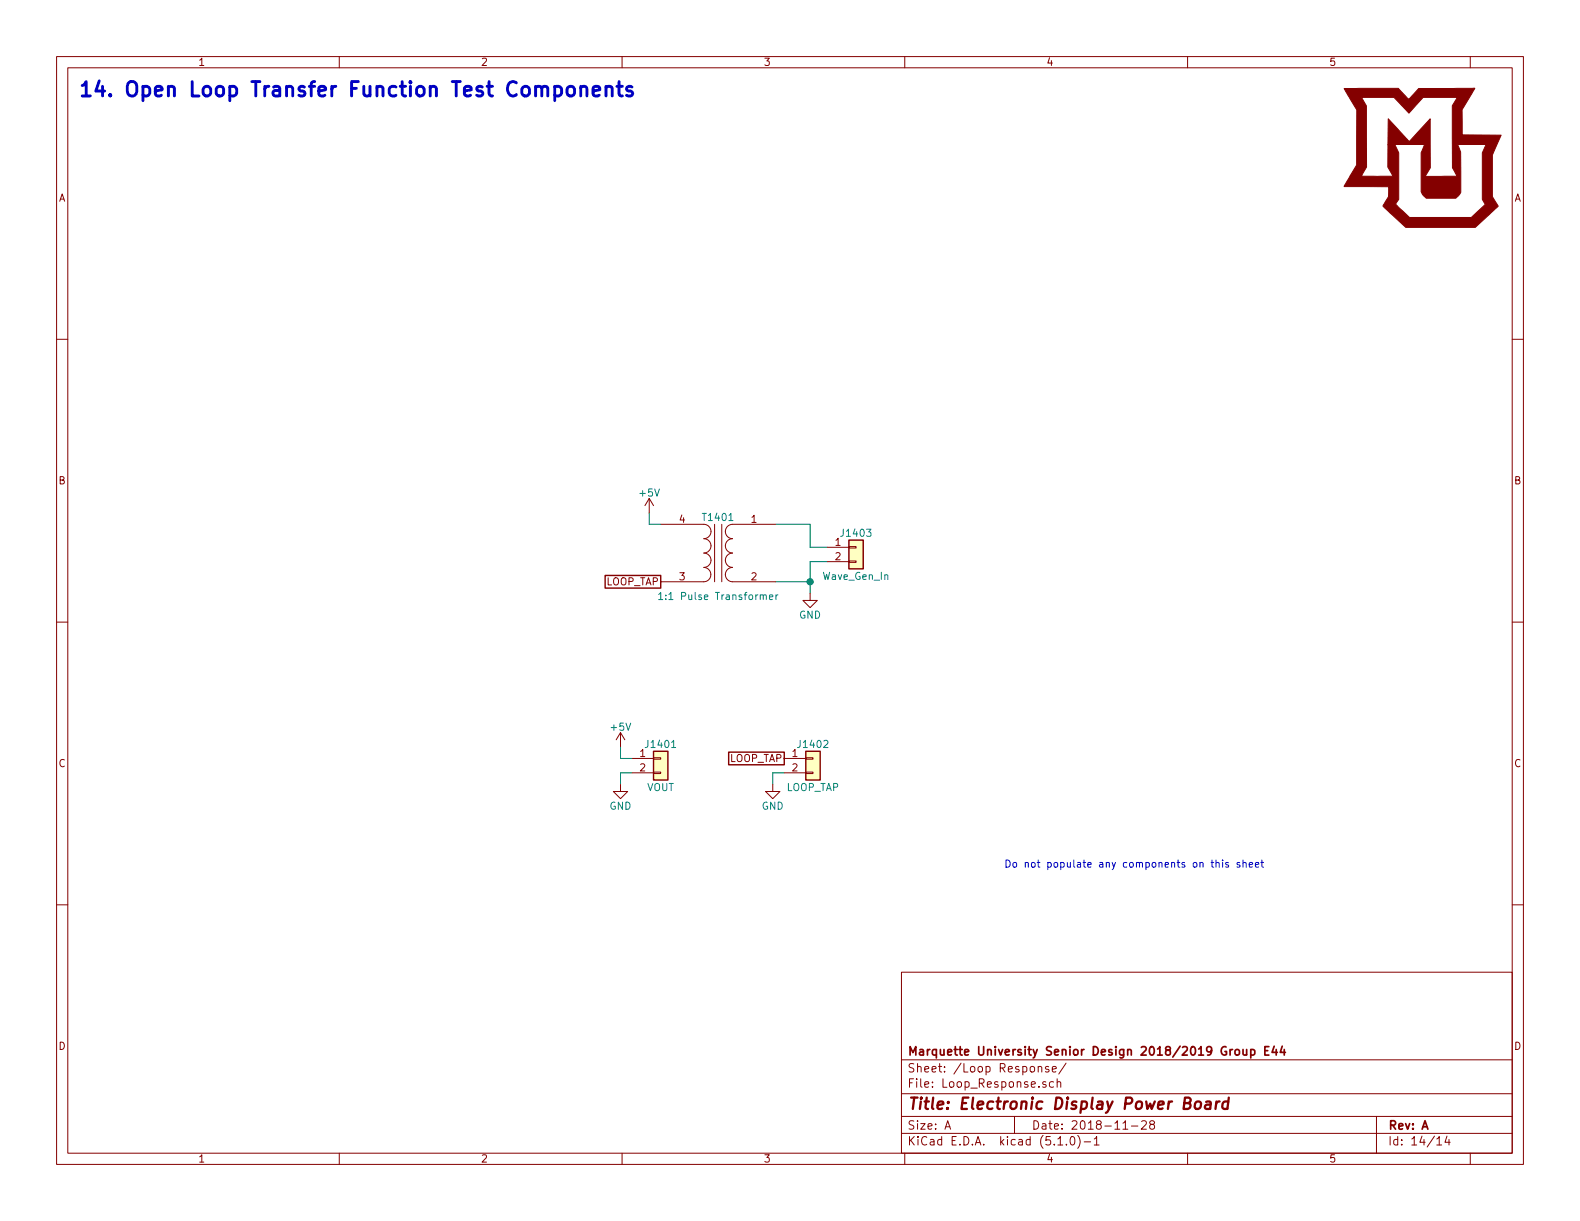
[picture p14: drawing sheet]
EESchema Schematic File Version 4
LIBS:LTC7851_Demo-cache
EELAYER 29 0
EELAYER END
$Descr A 11000 8500
encoding utf-8
Sheet 14 14
Title "Electronic Display Power Board"
Date "2018-11-28"
Rev "A"
Comp "Marquette University Senior Design 2018/2019 Group E44"
Comment1 ""
Comment2 ""
Comment3 ""
Comment4 ""
$EndDescr
$Comp
L Device:Transformer_1P_1S T1401
U 1 1
P 5000 3850
F 0 "T1401" H 5000 4100 50  0000 C CNN
F 1 "1:1 Pulse Transformer" H 5000 3550 50  0000 C CNN
F 2 "Custom Footprints Library:Murata_78601_9C" H 5000 3850 50  0001 C CNN
F 3 "~" H 5000 3850 50  0001 C CNN
F 4 "811-2650-ND" H 5000 3850 50  0001 C CNN "Digi-Key PN"
	1    5000 3850
	-1   0    0    -1  
$EndComp
$Comp
L power:+5V #PWR01403
U 1 1
P 4520 3570
F 0 "#PWR01403" H 4520 3420 50  0001 C CNN
F 1 "+5V" H 4520 3710 50  0000 C CNN
F 2 "" H 4520 3570 50  0001 C CNN
F 3 "" H 4520 3570 50  0001 C CNN
	1    4520 3570
	1    0    0    -1  
$EndComp
Wire Wire Line
	4520 3570 4520 3650
Wire Wire Line
	4520 3650 4600 3650
Text GLabel 4600 4050 0    50   UnSpc ~ 0
LOOP_TAP
$Comp
L Connector_Generic:Conn_01x02 J1403
U 1 1
P 5960 3810
F 0 "J1403" H 5960 3910 50  0000 C CNN
F 1 "Wave_Gen_In" H 5960 3610 50  0000 C CNN
F 2 "Pin_Headers:Pin_Header_Straight_1x02_Pitch2.54mm" H 5960 3810 50  0001 C CNN
F 3 "~" H 5960 3810 50  0001 C CNN
	1    5960 3810
	1    0    0    -1  
$EndComp
Wire Wire Line
	5760 3810 5640 3810
Wire Wire Line
	5640 3810 5640 3650
Wire Wire Line
	5640 3650 5400 3650
Wire Wire Line
	5760 3910 5640 3910
Wire Wire Line
	5640 3910 5640 4050
Wire Wire Line
	5640 4050 5400 4050
$Comp
L Connector_Generic:Conn_01x02 J1401
U 1 1
P 4600 5280
F 0 "J1401" H 4600 5380 50  0000 C CNN
F 1 "VOUT" H 4600 5080 50  0000 C CNN
F 2 "Pin_Headers:Pin_Header_Straight_1x02_Pitch2.54mm" H 4600 5280 50  0001 C CNN
F 3 "~" H 4600 5280 50  0001 C CNN
	1    4600 5280
	1    0    0    -1  
$EndComp
$Comp
L Connector_Generic:Conn_01x02 J1402
U 1 1
P 5660 5280
F 0 "J1402" H 5660 5380 50  0000 C CNN
F 1 "LOOP_TAP" H 5660 5080 50  0000 C CNN
F 2 "Pin_Headers:Pin_Header_Straight_1x02_Pitch2.54mm" H 5660 5280 50  0001 C CNN
F 3 "~" H 5660 5280 50  0001 C CNN
	1    5660 5280
	1    0    0    -1  
$EndComp
Text GLabel 5460 5280 0    50   UnSpc ~ 0
LOOP_TAP
$Comp
L power:GND #PWR01404
U 1 1
P 5380 5460
F 0 "#PWR01404" H 5380 5210 50  0001 C CNN
F 1 "GND" H 5380 5310 50  0000 C CNN
F 2 "" H 5380 5460 50  0001 C CNN
F 3 "" H 5380 5460 50  0001 C CNN
	1    5380 5460
	1    0    0    -1  
$EndComp
Wire Wire Line
	5380 5460 5380 5380
Wire Wire Line
	5380 5380 5460 5380
$Comp
L power:GND #PWR01402
U 1 1
P 4320 5460
F 0 "#PWR01402" H 4320 5210 50  0001 C CNN
F 1 "GND" H 4320 5310 50  0000 C CNN
F 2 "" H 4320 5460 50  0001 C CNN
F 3 "" H 4320 5460 50  0001 C CNN
	1    4320 5460
	1    0    0    -1  
$EndComp
Wire Wire Line
	4320 5460 4320 5380
Wire Wire Line
	4320 5380 4400 5380
$Comp
L power:+5V #PWR01401
U 1 1
P 4320 5200
F 0 "#PWR01401" H 4320 5050 50  0001 C CNN
F 1 "+5V" H 4320 5340 50  0000 C CNN
F 2 "" H 4320 5200 50  0001 C CNN
F 3 "" H 4320 5200 50  0001 C CNN
	1    4320 5200
	1    0    0    -1  
$EndComp
Wire Wire Line
	4320 5200 4320 5280
Wire Wire Line
	4320 5280 4400 5280
$Comp
L power:GND #PWR01405
U 1 1
P 5640 4130
F 0 "#PWR01405" H 5640 3880 50  0001 C CNN
F 1 "GND" H 5640 3980 50  0000 C CNN
F 2 "" H 5640 4130 50  0001 C CNN
F 3 "" H 5640 4130 50  0001 C CNN
	1    5640 4130
	1    0    0    -1  
$EndComp
Wire Wire Line
	5640 4130 5640 4050
Connection ~ 5640 4050
Text Notes 540  690  0    100  ~ 20
14. Open Loop Transfer Function Test Components
$Comp
L LED_Display_Local_Library:MU_Logo #G?
U 1 1
P 9900 1100
F 0 "#G?" H 9900 614 60  0001 C CNN
F 1 "MU_Logo" H 9900 1586 60  0001 C CNN
F 2 "" H 9900 1100 50  0001 C CNN
F 3 "" H 9900 1100 50  0001 C CNN
	1    9900 1100
	1    0    0    -1  
$EndComp
Text Notes 6990 6050 0    50   ~ 0
Do not populate any components on this sheet
$EndSCHEMATC
